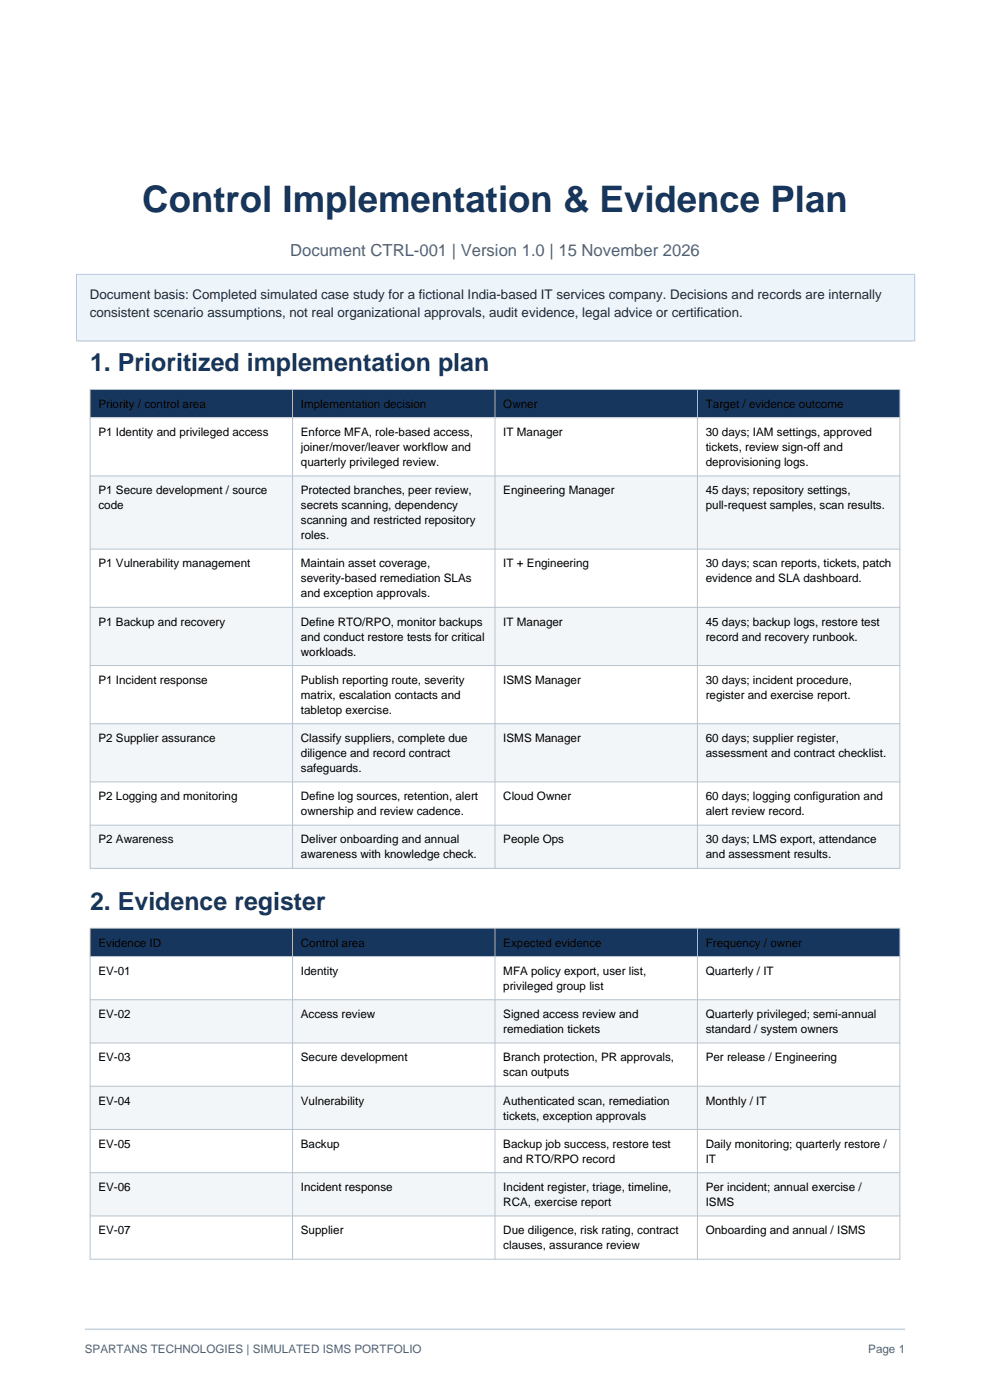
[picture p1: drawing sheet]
<svg xmlns="http://www.w3.org/2000/svg" width="210mm" height="297mm" viewBox="0 0 210 297" stroke-linecap="round" stroke-linejoin="round" font-family="sans-serif">
<defs><g id="words">
<text font-size="7.8" fill="#17365d" x="30.2" y="44.9">Control Implementation &amp; Evidence Plan</text>
<g font-size="5.3" fill="#17365d">
<text x="19.1" y="78.7">1. Prioritized implementation plan</text>
<text x="19.1" y="193">2. Evidence register</text>
</g>
<text font-size="3.5" fill="#526273" x="61.5" y="54.4">Document CTRL-001 | Version 1.0 | 15 November 2026</text>
<g font-size="2.8" fill="#1f2936">
<text x="19" y="63.4">Document basis: Completed simulated case study for a fictional India-based IT services company. Decisions and records are internally</text>
<text x="19" y="67.2">consistent scenario assumptions, not real organizational approvals, audit evidence, legal advice or certification.</text>
</g>
<g font-size="2.5">
<text x="20.9" y="86.5">Priority / control area</text>
<text x="63.8" y="86.5">Implementation decision</text>
<text x="106.8" y="86.5">Owner</text>
<text x="149.7" y="86.5">Target / evidence outcome</text>
<text x="20.9" y="92.5">P1 Identity and privileged access</text>
<text x="63.8" y="92.5">Enforce MFA, role-based access,</text>
<text x="63.8" y="95.7">joiner/mover/leaver workflow and</text>
<text x="106.8" y="92.5">IT Manager</text>
<text x="149.7" y="92.5">30 days; IAM settings, approved</text>
<text x="149.7" y="95.7">tickets, review sign-off and</text>
<text x="63.8" y="98.9">quarterly privileged review.</text>
<text x="149.7" y="98.9">deprovisioning logs.</text>
<text x="20.9" y="104.8">P1 Secure development / source</text>
<text x="63.8" y="104.8">Protected branches, peer review,</text>
<text x="106.8" y="104.8">Engineering Manager</text>
<text x="149.7" y="104.8">45 days; repository settings,</text>
<text x="20.9" y="108">code</text>
<text x="63.8" y="108">secrets scanning, dependency</text>
<text x="63.8" y="111.2">scanning and restricted repository</text>
<text x="149.7" y="108">pull-request samples, scan results.</text>
<text x="63.8" y="114.4">roles.</text>
<text x="20.9" y="120.4">P1 Vulnerability management</text>
<text x="63.8" y="120.4">Maintain asset coverage,</text>
<text x="63.8" y="123.5">severity-based remediation SLAs</text>
<text x="106.8" y="120.4">IT + Engineering</text>
<text x="149.7" y="120.4">30 days; scan reports, tickets, patch</text>
<text x="149.7" y="123.5">evidence and SLA dashboard.</text>
<text x="63.8" y="126.7">and exception approvals.</text>
<text x="20.9" y="132.7">P1 Backup and recovery</text>
<text x="63.8" y="132.7">Define RTO/RPO, monitor backups</text>
<text x="63.8" y="135.9">and conduct restore tests for critical</text>
<text x="106.8" y="132.7">IT Manager</text>
<text x="149.7" y="132.7">45 days; backup logs, restore test</text>
<text x="149.7" y="135.9">record and recovery runbook.</text>
<text x="63.8" y="139.1">workloads.</text>
<text x="20.9" y="145.1">P1 Incident response</text>
<text x="63.8" y="145.1">Publish reporting route, severity</text>
<text x="63.8" y="148.2">matrix, escalation contacts and</text>
<text x="106.8" y="145.1">ISMS Manager</text>
<text x="149.7" y="145.1">30 days; incident procedure,</text>
<text x="149.7" y="148.2">register and exercise report.</text>
<text x="63.8" y="151.4">tabletop exercise.</text>
<text x="20.9" y="157.4">P2 Supplier assurance</text>
<text x="63.8" y="157.4">Classify suppliers, complete due</text>
<text x="63.8" y="160.6">diligence and record contract</text>
<text x="106.8" y="157.4">ISMS Manager</text>
<text x="149.7" y="157.4">60 days; supplier register,</text>
<text x="149.7" y="160.6">assessment and contract checklist.</text>
<text x="63.8" y="163.8">safeguards.</text>
<text x="20.9" y="169.8">P2 Logging and monitoring</text>
<text x="63.8" y="169.8">Define log sources, retention, alert</text>
<text x="63.8" y="172.9">ownership and review cadence.</text>
<text x="106.8" y="169.8">Cloud Owner</text>
<text x="149.7" y="169.8">60 days; logging configuration and</text>
<text x="149.7" y="172.9">alert review record.</text>
<text x="20.9" y="178.9">P2 Awareness</text>
<text x="63.8" y="178.9">Deliver onboarding and annual</text>
<text x="106.8" y="178.9">People Ops</text>
<text x="149.7" y="178.9">30 days; LMS export, attendance</text>
<text x="63.8" y="182.1">awareness with knowledge check.</text>
<text x="149.7" y="182.1">and assessment results.</text>
<text x="20.9" y="200.8">Evidence ID</text>
<text x="63.8" y="200.8">Control area</text>
<text x="106.8" y="200.8">Expected evidence</text>
<text x="149.7" y="200.8">Frequency / owner</text>
<text x="20.9" y="206.8">EV-01</text>
<text x="63.8" y="206.8">Identity</text>
<text x="106.8" y="206.8">MFA policy export, user list,</text>
<text x="106.8" y="210">privileged group list</text>
<text x="149.7" y="206.8">Quarterly / IT</text>
<text x="20.9" y="216">EV-02</text>
<text x="63.8" y="216">Access review</text>
<text x="106.8" y="216">Signed access review and</text>
<text x="149.7" y="216">Quarterly privileged; semi-annual</text>
<text x="106.8" y="219.2">remediation tickets</text>
<text x="149.7" y="219.2">standard / system owners</text>
<text x="20.9" y="225.1">EV-03</text>
<text x="63.8" y="225.1">Secure development</text>
<text x="106.8" y="225.1">Branch protection, PR approvals,</text>
<text x="149.7" y="225.1">Per release / Engineering</text>
<text x="106.8" y="228.3">scan outputs</text>
<text x="20.9" y="234.3">EV-04</text>
<text x="63.8" y="234.3">Vulnerability</text>
<text x="106.8" y="234.3">Authenticated scan, remediation</text>
<text x="106.8" y="237.5">tickets, exception approvals</text>
<text x="149.7" y="234.3">Monthly / IT</text>
<text x="20.9" y="243.5">EV-05</text>
<text x="63.8" y="243.5">Backup</text>
<text x="106.8" y="243.5">Backup job success, restore test</text>
<text x="149.7" y="243.5">Daily monitoring; quarterly restore /</text>
<text x="106.8" y="246.7">and RTO/RPO record</text>
<text x="149.7" y="246.7">IT</text>
<text x="20.9" y="252.7">EV-06</text>
<text x="63.8" y="252.7">Incident response</text>
<text x="106.8" y="252.7">Incident register, triage, timeline,</text>
<text x="106.8" y="255.8">RCA, exercise report</text>
<text x="149.7" y="252.7">Per incident; annual exercise /</text>
<text x="149.7" y="255.8">ISMS</text>
<text x="20.9" y="261.8">EV-07</text>
<text x="63.8" y="261.8">Supplier</text>
<text x="106.8" y="261.8">Due diligence, risk rating, contract</text>
<text x="149.7" y="261.8">Onboarding and annual / ISMS</text>
<text x="106.8" y="265">clauses, assurance review</text>
</g>
<g font-size="2.5" fill="#526273">
<text x="18" y="287">SPARTANS TECHNOLOGIES | SIMULATED ISMS PORTFOLIO</text>
<text x="184.2" y="287">Page 1</text>
</g>
</g></defs>
<path d="M18 282h174" fill="none" stroke="#cbd5df" stroke-width=".35"/>
<path d="M16.6 59.7h176.8v12.7h-176.8z" fill-rule="evenodd" fill="#eef3f8" stroke="#a8b8c8" stroke-width=".21"/>
<path d="M19.1 82.6h171.8v6h-171.8z" fill-rule="evenodd" fill="#17365d"/>
<path d="M19.1 88.6h171.8v12.4h-171.8z" fill-rule="evenodd" fill="#fff"/>
<path d="M19.1 101h171.8v15.5h-171.8z" fill-rule="evenodd" fill="#f3f6f9"/>
<path d="M19.1 116.5h171.8v12.3h-171.8z" fill-rule="evenodd" fill="#fff"/>
<path d="M19.1 128.8h171.8v12.4h-171.8z" fill-rule="evenodd" fill="#f3f6f9"/>
<path d="M19.1 141.2h171.8v12.3h-171.8z" fill-rule="evenodd" fill="#fff"/>
<path d="M19.1 153.5h171.8v12.4h-171.8z" fill-rule="evenodd" fill="#f3f6f9"/>
<path d="M19.1 165.9h171.8v9.2h-171.8z" fill-rule="evenodd" fill="#fff"/>
<path d="M19.1 175.1h171.8v9.1h-171.8z" fill-rule="evenodd" fill="#f3f6f9"/>
<path d="M19.1 82.6h171.8v101.6h-171.8zM19.1 88.6h171.8M62.1 82.6v101.6M105 82.6v101.6M147.9 82.6v101.6M19.1 101h171.8M19.1 116.5h171.8M19.1 128.8h171.8M19.1 141.2h171.8M19.1 153.5h171.8M19.1 165.9h171.8M19.1 175.1h171.8" fill="none" stroke="#b8c4ce" stroke-width=".21"/>
<path d="M19.1 196.9h171.8v6h-171.8z" fill-rule="evenodd" fill="#17365d"/>
<path d="M19.1 202.9h171.8v9.2h-171.8z" fill-rule="evenodd" fill="#fff"/>
<path d="M19.1 212.1h171.8v9.2h-171.8z" fill-rule="evenodd" fill="#f3f6f9"/>
<path d="M19.1 221.3h171.8v9.1h-171.8z" fill-rule="evenodd" fill="#fff"/>
<path d="M19.1 230.4h171.8v9.2h-171.8z" fill-rule="evenodd" fill="#f3f6f9"/>
<path d="M19.1 239.6h171.8v9.2h-171.8z" fill-rule="evenodd" fill="#fff"/>
<path d="M19.1 248.8h171.8v9.2h-171.8z" fill-rule="evenodd" fill="#f3f6f9"/>
<path d="M19.1 258h171.8v9.1h-171.8z" fill-rule="evenodd" fill="#fff"/>
<path d="M19.1 196.9h171.8v70.2h-171.8zM62.1 196.9v70.2M105 196.9v70.2M147.9 196.9v70.2M19.1 202.9h171.8M19.1 212.1h171.8M19.1 221.3h171.8M19.1 230.4h171.8M19.1 239.6h171.8M19.1 248.8h171.8M19.1 258h171.8" fill="none" stroke="#b8c4ce" stroke-width=".21"/>
<path d="M16.2 58.2h177.8v14.1h-177.8z" fill="#fff" stroke="#fff" stroke-width=".35"/>
<path d="M16.2 58.2h177.8v14.1h-177.8z" fill="#edf5fb" stroke="#b3c7db" stroke-width=".21"/>
<use href="#words"/>
</svg>
